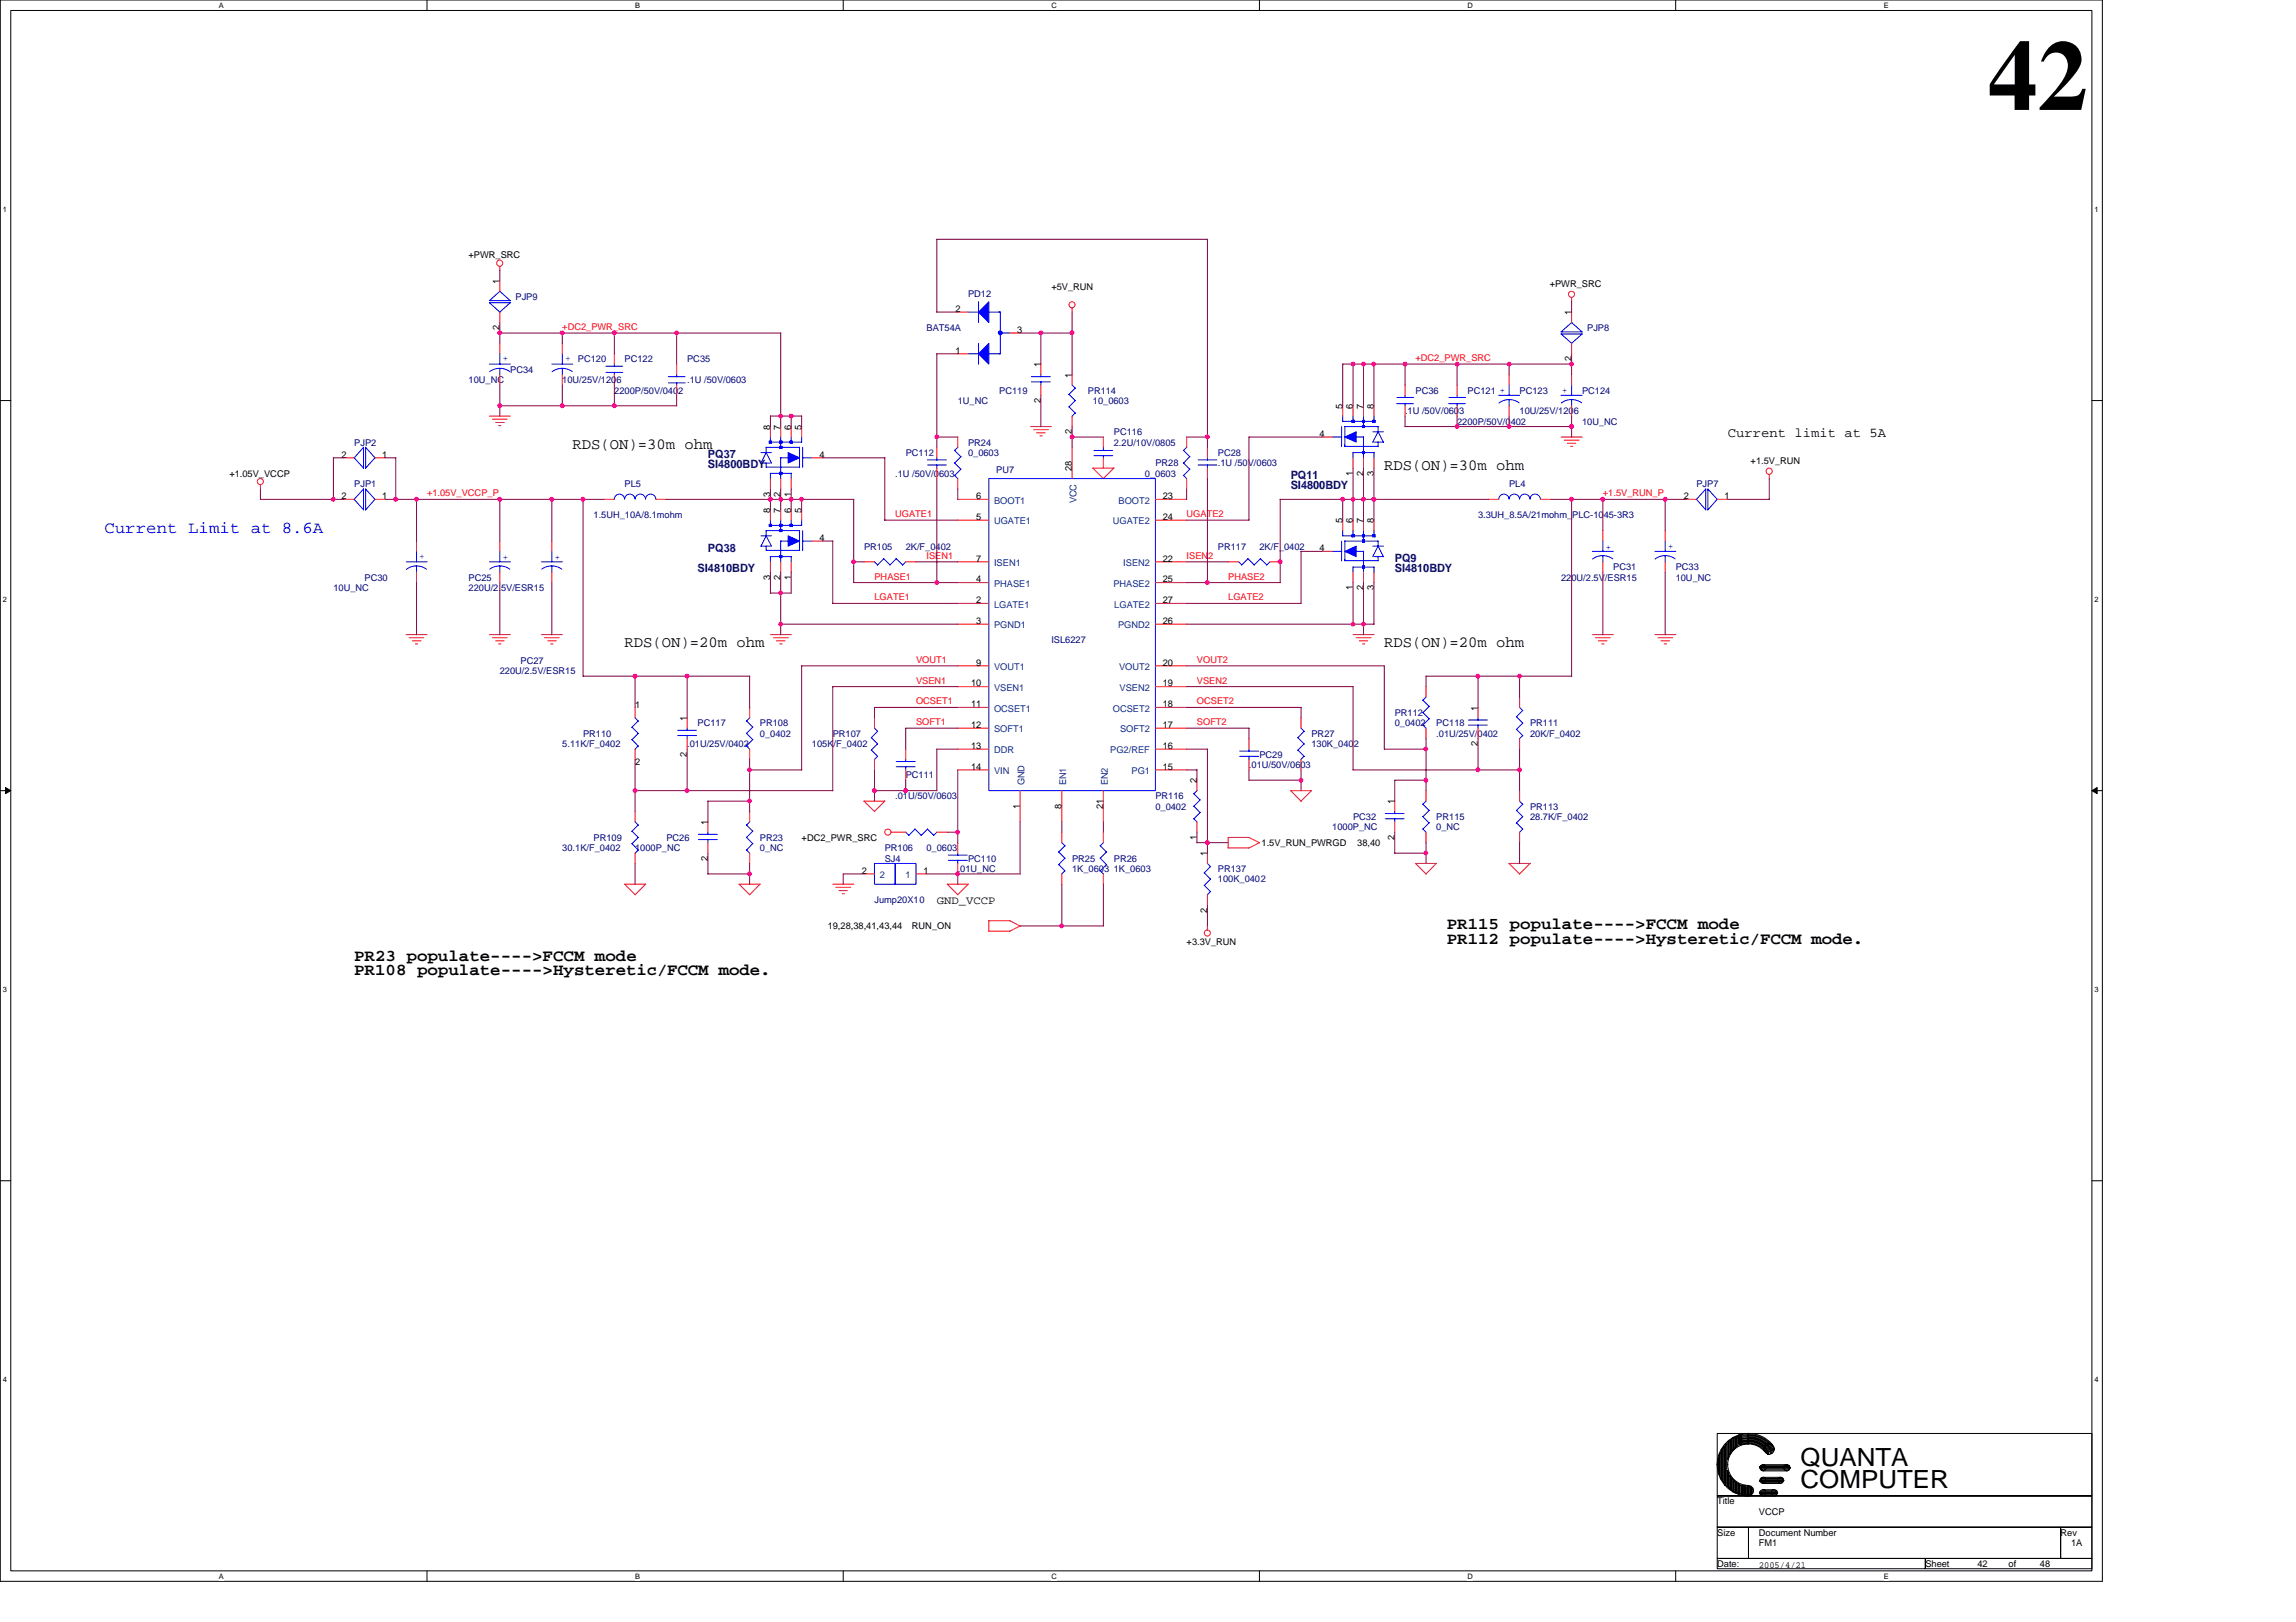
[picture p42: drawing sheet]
<svg xmlns="http://www.w3.org/2000/svg" width="297mm" height="210mm" viewBox="0 0 297 210" stroke-linecap="round" stroke-linejoin="round" font-family="sans-serif">
<defs><g id="words">
<text font-size="12.9" x="257.2" y="14.2">42</text>
<g font-size="3.2">
<text x="232.9" y="189.8">QUANTA</text>
<text x="232.9" y="192.6">COMPUTER</text>
</g>
<text font-size="2.2" fill="#00f" x="13.5" y="69">Current Limit at 8.6A</text>
<g font-size="2.2">
<text x="45.8" y="124.3">PR23 populate----&gt;FCCM mode</text>
<text x="187.2" y="120.3">PR115 populate----&gt;FCCM mode</text>
<text x="187.2" y="122.1">PR112 populate----&gt;Hysteretic/FCCM mode.</text>
<text x="45.8" y="126.2">PR108 populate----&gt;Hysteretic/FCCM mode.</text>
</g>
<g font-size="2">
<text x="74.1" y="58.2">RDS(ON)=30m ohm</text>
<text x="179.1" y="60.9">RDS(ON)=30m ohm</text>
<text x="80.8" y="83.7">RDS(ON)=20m ohm</text>
<text x="179.1" y="83.7">RDS(ON)=20m ohm</text>
</g>
<text font-size="1.8" x="223.5" y="56.6">Current limit at 5A</text>
<g font-size="1.5" fill="#000080">
<text x="91.6" y="59.3">PQ37</text>
<text x="91.6" y="60.6">SI4800BDY</text>
<text x="167" y="62">PQ11</text>
<text x="167" y="63.3">SI4800BDY</text>
<text x="91.6" y="71.4">PQ38</text>
<text x="90.3" y="74.1">SI4810BDY</text>
<text x="180.4" y="72.7">PQ9</text>
<text x="180.4" y="74.1">SI4810BDY</text>
</g>
<text font-size="1.5" x="121.2" y="117">GND_VCCP</text>
<g font-size="1.2">
<text x="60.6" y="33.4">+PWR_SRC</text>
<text x="64.6" y="36.7" transform="rotate(-90 64.6 36.7)">1</text>
<text x="123.6" y="40.4">2</text>
<text x="136" y="37.5">+5V_RUN</text>
<text x="200.5" y="37.2">+PWR_SRC</text>
<text x="203.3" y="40.8" transform="rotate(-90 203.3 40.8)">1</text>
<text x="64.6" y="42.7" transform="rotate(-90 64.6 42.7)">2</text>
<text x="123.6" y="45.8">1</text>
<text x="131.6" y="43.1">3</text>
<text x="134.6" y="47.5" transform="rotate(-90 134.6 47.5)">1</text>
<text x="203.3" y="46.8" transform="rotate(-90 203.3 46.8)">2</text>
<text x="134.6" y="52.2" transform="rotate(-90 134.6 52.2)">2</text>
<text x="138.7" y="48.9" transform="rotate(-90 138.7 48.9)">1</text>
<text x="173.7" y="52.9" transform="rotate(-90 173.7 52.9)">5</text>
<text x="175" y="52.9" transform="rotate(-90 175 52.9)">6</text>
<text x="176.4" y="52.9" transform="rotate(-90 176.4 52.9)">7</text>
<text x="177.7" y="52.9" transform="rotate(-90 177.7 52.9)">8</text>
<text x="44.2" y="59.2">2</text>
<text x="49.5" y="59.2">1</text>
<text x="99.6" y="55.6" transform="rotate(-90 99.6 55.6)">8</text>
<text x="101" y="55.6" transform="rotate(-90 101 55.6)">7</text>
<text x="102.3" y="55.6" transform="rotate(-90 102.3 55.6)">6</text>
<text x="103.7" y="55.6" transform="rotate(-90 103.7 55.6)">5</text>
<text x="106" y="59.2">4</text>
<text x="138.7" y="56.2" transform="rotate(-90 138.7 56.2)">2</text>
<text x="170.7" y="56.5">4</text>
<text x="29.7" y="61.7">+1.05V_VCCP</text>
<text x="44.2" y="64.6">2</text>
<text x="49.5" y="64.6">1</text>
<text x="99.6" y="64.3" transform="rotate(-90 99.6 64.3)">3</text>
<text x="101" y="64.3" transform="rotate(-90 101 64.3)">2</text>
<text x="102.3" y="64.3" transform="rotate(-90 102.3 64.3)">1</text>
<text x="126.3" y="64.6">6</text>
<text x="138.7" y="61" transform="rotate(-90 138.7 61)">28</text>
<text x="150.4" y="64.6">23</text>
<text x="175" y="61.6" transform="rotate(-90 175 61.6)">1</text>
<text x="176.4" y="61.6" transform="rotate(-90 176.4 61.6)">2</text>
<text x="177.7" y="61.6" transform="rotate(-90 177.7 61.6)">3</text>
<text x="217.8" y="64.6">2</text>
<text x="223.1" y="64.6">1</text>
<text x="226.5" y="60.1">+1.5V_RUN</text>
<text x="99.6" y="66.4" transform="rotate(-90 99.6 66.4)">8</text>
<text x="101" y="66.4" transform="rotate(-90 101 66.4)">7</text>
<text x="102.3" y="66.4" transform="rotate(-90 102.3 66.4)">6</text>
<text x="103.7" y="66.4" transform="rotate(-90 103.7 66.4)">5</text>
<text x="106" y="70">4</text>
<text x="126.3" y="67.3">5</text>
<text x="150.4" y="67.3">24</text>
<text x="170.7" y="71.3">4</text>
<text x="173.7" y="67.7" transform="rotate(-90 173.7 67.7)">5</text>
<text x="175" y="67.7" transform="rotate(-90 175 67.7)">6</text>
<text x="176.4" y="67.7" transform="rotate(-90 176.4 67.7)">7</text>
<text x="177.7" y="67.7" transform="rotate(-90 177.7 67.7)">8</text>
<text x="99.6" y="75.1" transform="rotate(-90 99.6 75.1)">3</text>
<text x="101" y="75.1" transform="rotate(-90 101 75.1)">2</text>
<text x="102.3" y="75.1" transform="rotate(-90 102.3 75.1)">1</text>
<text x="126.3" y="75.4">4</text>
<text x="126.3" y="72.7">7</text>
<text x="150.4" y="72.7">22</text>
<text x="150.4" y="75.4">25</text>
<text x="175" y="76.4" transform="rotate(-90 175 76.4)">1</text>
<text x="176.4" y="76.4" transform="rotate(-90 176.4 76.4)">2</text>
<text x="177.7" y="76.4" transform="rotate(-90 177.7 76.4)">3</text>
<text x="126.3" y="78.1">2</text>
<text x="126.3" y="80.8">3</text>
<text x="150.4" y="80.8">26</text>
<text x="150.4" y="78.1">27</text>
<text x="125.6" y="88.8">10</text>
<text x="126.3" y="86.1">9</text>
<text x="150.4" y="88.8">19</text>
<text x="150.4" y="86.1">20</text>
<text x="82.2" y="91.7">1</text>
<text x="88.9" y="93.3" transform="rotate(-90 88.9 93.3)">1</text>
<text x="125.6" y="91.5">11</text>
<text x="125.6" y="94.2">12</text>
<text x="150.4" y="94.2">17</text>
<text x="150.4" y="91.5">18</text>
<text x="191.2" y="91.9" transform="rotate(-90 191.2 91.9)">1</text>
<text x="82.2" y="99">2</text>
<text x="88.9" y="97.9" transform="rotate(-90 88.9 97.9)">2</text>
<text x="125.6" y="96.9">13</text>
<text x="125.6" y="99.6">14</text>
<text x="150.4" y="99.6">15</text>
<text x="150.4" y="96.9">16</text>
<text x="154.8" y="101.4" transform="rotate(-90 154.8 101.4)">2</text>
<text x="191.2" y="96.6" transform="rotate(-90 191.2 96.6)">2</text>
<text x="91.6" y="106.7" transform="rotate(-90 91.6 106.7)">1</text>
<text x="131.9" y="104.7" transform="rotate(-90 131.9 104.7)">1</text>
<text x="137.3" y="104.7" transform="rotate(-90 137.3 104.7)">8</text>
<text x="142.7" y="104.7" transform="rotate(-90 142.7 104.7)">21</text>
<text x="180.4" y="104.1" transform="rotate(-90 180.4 104.1)">1</text>
<text x="91.6" y="111.4" transform="rotate(-90 91.6 111.4)">2</text>
<text x="103.7" y="108.8">+DC2_PWR_SRC</text>
<text x="111.5" y="113.1">2</text>
<text x="119.5" y="113.1">1</text>
<text x="154.8" y="108.7" transform="rotate(-90 154.8 108.7)">1</text>
<text x="156.2" y="110.8" transform="rotate(-90 156.2 110.8)">1</text>
<text x="163.2" y="109.5">1.5V_RUN_PWRGD</text>
<text x="175.6" y="109.5">38,40</text>
<text x="180.4" y="108.7" transform="rotate(-90 180.4 108.7)">2</text>
<text x="156.2" y="118.1" transform="rotate(-90 156.2 118.1)">2</text>
<text x="107.1" y="120.2">19,28,38,41,43,44</text>
<text x="118" y="120.2">RUN_ON</text>
<text x="153.5" y="122.3">+3.3V_RUN</text>
<text x="222.2" y="194.7">Title</text>
<text x="227.6" y="196">VCCP</text>
<text x="222.2" y="198.7">Size</text>
<text x="222.2" y="202.8">Date:</text>
<text x="227.6" y="198.7">Document Number</text>
<text x="227.6" y="202.9">2005/4/21</text>
<text x="227.6" y="200.1">FM1</text>
<text x="249.1" y="202.8">Sheet</text>
<text x="255.8" y="202.8">42</text>
<text x="259.9" y="202.8">of</text>
<text x="263.9" y="202.8">48</text>
<text x="266.6" y="198.7">Rev</text>
<text x="267.9" y="200.1">1A</text>
</g>
<g font-size="1.2" fill="#000080">
<text x="66.7" y="38.8">PJP9</text>
<text x="125.2" y="38.4">PD12</text>
<text x="74.8" y="46.9">PC120</text>
<text x="80.8" y="46.9">PC122</text>
<text x="88.9" y="46.9">PC35</text>
<text x="119.9" y="42.8">BAT54A</text>
<text x="205.3" y="42.8">PJP8</text>
<text x="60.6" y="49.6">10U_NC</text>
<text x="66" y="48.2">PC34</text>
<text x="72.7" y="49.6">10U/25V/1206</text>
<text x="79.5" y="50.9">2200P/50V/0402</text>
<text x="88.9" y="49.6">.1U /50V/0603</text>
<text x="123.9" y="52.3">1U_NC</text>
<text x="129.3" y="50.9">PC119</text>
<text x="140.7" y="50.9">PR114</text>
<text x="141.4" y="52.3">10_0603</text>
<text x="181.8" y="53.6">.1U /50V/0603</text>
<text x="183.1" y="50.9">PC36</text>
<text x="189.9" y="50.9">PC121 +</text>
<text x="196.6" y="50.9">PC123</text>
<text x="196.6" y="53.6">10U/25V/1206</text>
<text x="204.7" y="50.9">PC124</text>
<text x="45.8" y="57.7">PJP2</text>
<text x="117.2" y="59">PC112</text>
<text x="125.2" y="57.7">PR24</text>
<text x="125.2" y="59">0_0603</text>
<text x="144.1" y="56.3">PC116</text>
<text x="144.1" y="57.7">2.2U/10V/0805</text>
<text x="157.6" y="59">PC28</text>
<text x="188.5" y="54.9">2200P/50V/0402</text>
<text x="204.7" y="54.9">10U_NC</text>
<text x="45.8" y="63">PJP1</text>
<text x="80.8" y="63">PL5</text>
<text x="115.8" y="61.7">.1U /50V/0603</text>
<text x="128.9" y="61.2">PU7</text>
<text x="148.1" y="61.7">0_0603</text>
<text x="149.5" y="60.3">PR28</text>
<text x="157.6" y="60.3">.1U /50V/0603</text>
<text x="195.2" y="63">PL4</text>
<text x="219.5" y="63">PJP7</text>
<text x="76.8" y="67.1">1.5UH_10A/8.1mohm</text>
<text x="111.8" y="71.1">PR105</text>
<text x="117.2" y="71.1">2K/F_0402</text>
<text x="157.6" y="71.1">PR117</text>
<text x="162.9" y="71.1">2K/F_0402</text>
<text x="191.2" y="67.1">3.3UH_8.5A/21mohm_PLC-1045-3R3</text>
<text x="43.1" y="76.5">10U_NC</text>
<text x="47.2" y="75.1">PC30</text>
<text x="60.6" y="75.1">PC25</text>
<text x="60.6" y="76.5">220U/2.5V/ESR15</text>
<text x="202" y="75.1">220U/2.5V/ESR15</text>
<text x="208.7" y="73.8">PC31</text>
<text x="216.8" y="73.8">PC33</text>
<text x="216.8" y="75.1">10U_NC</text>
<text x="136" y="83.2">ISL6227</text>
<text x="64.7" y="87.3">220U/2.5V/ESR15</text>
<text x="67.3" y="85.9">PC27</text>
<text x="75.4" y="95.3">PR110</text>
<text x="90.3" y="94">PC117</text>
<text x="98.3" y="94">PR108</text>
<text x="98.3" y="95.3">0_0402</text>
<text x="107.7" y="95.3">PR107</text>
<text x="169.7" y="95.3">PR27</text>
<text x="180.4" y="92.6">PR112</text>
<text x="180.4" y="94">0_0402</text>
<text x="185.8" y="94">PC118</text>
<text x="185.8" y="95.3">.01U/25V/0402</text>
<text x="197.9" y="94">PR111</text>
<text x="197.9" y="95.3">20K/F_0402</text>
<text x="72.7" y="96.7">5.11K/F_0402</text>
<text x="88.9" y="96.7">.01U/25V/0402</text>
<text x="105" y="96.7">105K/F_0402</text>
<text x="117.2" y="100.7">PC111</text>
<text x="161.6" y="99.4">.01U/50V/0603</text>
<text x="162.9" y="98">PC29</text>
<text x="169.7" y="96.7">130K_0402</text>
<text x="115.8" y="103.4">.01U/50V/0603</text>
<text x="149.5" y="103.4">PR116</text>
<text x="149.5" y="104.8">0_0402</text>
<text x="172.4" y="107.5">1000P_NC</text>
<text x="175" y="106.1">PC32</text>
<text x="185.8" y="106.1">PR115</text>
<text x="185.8" y="107.5">0_NC</text>
<text x="197.9" y="104.8">PR113</text>
<text x="197.9" y="106.1">28.7K/F_0402</text>
<text x="72.7" y="110.2">30.1K/F_0402</text>
<text x="76.8" y="108.8">PR109</text>
<text x="82.2" y="110.2">1000P_NC</text>
<text x="86.2" y="108.8">PC26</text>
<text x="98.3" y="108.8">PR23</text>
<text x="98.3" y="110.2">0_NC</text>
<text x="114.5" y="111.5">SJ4</text>
<text x="114.5" y="110.2">PR106</text>
<text x="119.9" y="110.2">0_0603</text>
<text x="123.9" y="112.8">.01U_NC</text>
<text x="125.2" y="111.5">PC110</text>
<text x="138.7" y="111.5">PR25</text>
<text x="138.7" y="112.8">1K_0603</text>
<text x="144.1" y="111.5">PR26</text>
<text x="144.1" y="112.8">1K_0603</text>
<text x="157.6" y="112.8">PR137</text>
<text x="113.1" y="116.9">Jump20X10</text>
<text x="157.6" y="114.2">100K_0402</text>
</g>
<g font-size="1.2" fill="#00f">
<text x="65.1" y="46.8">+</text>
<text x="73.1" y="46.8">+</text>
<text x="202.1" y="50.8">+</text>
<text x="207.8" y="71.1">+</text>
<text x="215.8" y="71">+</text>
<text x="54.3" y="72.3">+</text>
<text x="65.1" y="72.5">+</text>
<text x="71.8" y="72.5">+</text>
</g>
<g font-size="1.2" fill="#f00">
<text x="72.7" y="42.7">+DC2_PWR_SRC</text>
<text x="183.1" y="46.7">+DC2_PWR_SRC</text>
<text x="55.2" y="64.2">+1.05V_VCCP_P</text>
<text x="207.4" y="64.2">+1.5V_RUN_P</text>
<text x="115.8" y="66.9">UGATE1</text>
<text x="153.5" y="66.9">UGATE2</text>
<text x="113.1" y="77.7">LGATE1</text>
<text x="113.1" y="75">PHASE1</text>
<text x="119.9" y="72.3">ISEN1</text>
<text x="153.5" y="72.3">ISEN2</text>
<text x="158.9" y="77.7">LGATE2</text>
<text x="158.9" y="75">PHASE2</text>
<text x="118.5" y="88.5">VSEN1</text>
<text x="118.5" y="85.8">VOUT1</text>
<text x="154.9" y="85.8">VOUT2</text>
<text x="154.9" y="88.5">VSEN2</text>
<text x="118.5" y="91.2">OCSET1</text>
<text x="118.5" y="93.9">SOFT1</text>
<text x="154.9" y="93.9">SOFT2</text>
<text x="154.9" y="91.2">OCSET2</text>
</g>
<g font-size="1.2" fill="#004080">
<text x="128.6" y="65.2">BOOT1</text>
<text x="139.3" y="65.2" transform="rotate(-90 139.3 65.2)">VCC</text>
<text x="144.7" y="65.2">BOOT2</text>
<text x="128.6" y="67.9">UGATE1</text>
<text x="144" y="67.9">UGATE2</text>
<text x="128.6" y="75.9">PHASE1</text>
<text x="128.6" y="73.3">ISEN1</text>
<text x="144" y="75.9">PHASE2</text>
<text x="145.3" y="73.3">ISEN2</text>
<text x="128.6" y="78.6">LGATE1</text>
<text x="128.6" y="81.3">PGND1</text>
<text x="144.2" y="78.6">LGATE2</text>
<text x="144.6" y="81.3">PGND2</text>
<text x="128.6" y="86.7">VOUT1</text>
<text x="128.6" y="89.4">VSEN1</text>
<text x="144.8" y="86.7">VOUT2</text>
<text x="144.8" y="89.4">VSEN2</text>
<text x="128.6" y="92.1">OCSET1</text>
<text x="128.6" y="94.8">SOFT1</text>
<text x="144" y="92.1">OCSET2</text>
<text x="144.9" y="94.8">SOFT2</text>
<text x="128.6" y="97.5">DDR</text>
<text x="128.6" y="100.2">VIN</text>
<text x="132.5" y="101.6" transform="rotate(-90 132.5 101.6)">GND</text>
<text x="137.9" y="101.6" transform="rotate(-90 137.9 101.6)">EN1</text>
<text x="143.3" y="101.6" transform="rotate(-90 143.3 101.6)">EN2</text>
<text x="143.6" y="97.5">PG2/REF</text>
<text x="146.4" y="100.2">PG1</text>
<text x="113.8" y="113.6">2</text>
<text x="117.2" y="113.6">1</text>
</g>
<g font-size="1">
<text x="28.3" y="1">A</text>
<text x="82.2" y="1">B</text>
<text x="136" y="1">C</text>
<text x="189.9" y="1">D</text>
<text x="243.7" y="1">E</text>
<text x=".4" y="27.4">1</text>
<text x="271" y="27.4">1</text>
<text x=".4" y="77.9">2</text>
<text x="271" y="77.9">2</text>
<text x=".4" y="128.4">3</text>
<text x="271" y="128.4">3</text>
<text x=".4" y="178.9">4</text>
<text x="271" y="178.9">4</text>
<text x="28.3" y="204.3">A</text>
<text x="82.2" y="204.3">B</text>
<text x="136" y="204.3">C</text>
<text x="189.9" y="204.3">D</text>
<text x="243.7" y="204.3">E</text>
</g>
</g></defs>
<path d="M0 0h272v204.6h-272zM1.4 1.4h269.2v201.9h-269.2z" fill="none" stroke="#000" stroke-width=".13"/>
<g fill="#fff">
<path d="M28.3 .1h.7v1.1h-.7z"/>
<path d="M28.3 203.4h.7v1.1h-.7z"/>
</g>
<path d="M55.2 0v1.4M55.2 203.3v1.3" fill="none" stroke="#000" stroke-width=".13"/>
<g fill="#fff">
<path d="M82.2 .1h.6v1.1h-.6z"/>
<path d="M82.2 203.4h.6v1.1h-.6z"/>
</g>
<path d="M109.1 0v1.4M109.1 203.3v1.3" fill="none" stroke="#000" stroke-width=".13"/>
<g fill="#fff">
<path d="M136 .1h.7v1.1h-.7z"/>
<path d="M136 203.4h.7v1.1h-.7z"/>
</g>
<path d="M162.9 0v1.4M162.9 203.3v1.3" fill="none" stroke="#000" stroke-width=".13"/>
<g fill="#fff">
<path d="M189.9 .1h.6v1.1h-.6z"/>
<path d="M189.9 203.4h.6v1.1h-.6z"/>
</g>
<path d="M216.8 0v1.4M216.8 203.3v1.3" fill="none" stroke="#000" stroke-width=".13"/>
<g fill="#fff">
<path d="M243.7 .1h.6v1.1h-.6z"/>
<path d="M243.7 203.4h.6v1.1h-.6z"/>
<path d="M.4 26.6h.5v1h-.5z"/>
<path d="M271 26.6h.5v1h-.5z"/>
<path d="M.4 77.1h.5v1h-.5z"/>
<path d="M271 77.1h.5v1h-.5z"/>
</g>
<path d="M0 51.8h1.4M270.6 51.8h1.4" fill="none" stroke="#000" stroke-width=".13"/>
<g fill="#fff">
<path d="M.4 127.6h.5v1h-.5z"/>
<path d="M271 127.6h.5v1h-.5z"/>
</g>
<path d="M0 102.3h1.4M270.6 102.3h1.4" fill="none" stroke="#000" stroke-width=".13"/>
<path d="M.7 101.9l.7 .4-.7 .4zM270.6 102.3l.7-.4v.8z" fill="#000" stroke="#000" stroke-width=".13"/>
<g fill="#fff">
<path d="M.4 178h.5v1.1h-.5z"/>
<path d="M271 178h.5v1.1h-.5z"/>
</g>
<g fill="none" stroke="#000" stroke-width=".13">
<path d="M0 152.8h1.4M270.6 152.8h1.4M222.2 185.5h48.4v8.1h-48.4zM222.2 193.6h48.4v4h-48.4zM222.2 197.6h4v4.1h-4zM222.3 188.6v1.9M222.3 190.5l.2 .4M222.6 187.9v3.4l.1 .2M222.6 187.9l-.2 .3v2.7M222.8 187.4v4.3M222.8 191.7l.2 .2M222.9 187.4l-.2 .2v3.8"/>
<path d="M223 187.2v4.6M223.1 187.1v5.2M223.1 187.1l-.1 .2M223.4 186.9v5.5M223.4 186.8l-.2 .2v5.2M223.5 186.6v2.3l.2-.5M223.6 186.6v1.9M223.6 190.6v1.9M223.6 192.5l.2 .2M223.7 190.6l-.2-.3v2.1h-.1M223.8 186.5v1.7M223.8 186.4l-.2 .2"/>
<path d="M223.9 191.2v1.6l.2 .1M223.9 186.3v1.8M223.9 191.2l-.1-.3v1.8M223.9 188l-.1 .2M224 186.2v1.6M224 191.3v1.6M224 191.3l.2 .2v1.6M224.1 186.2l-.2 .1M224.2 186v1.7l-.2 .1M224.2 186.1h.1v1.5M224.5 193.2h.1M224.5 186v1.4"/>
<path d="M224.5 191.7v1.5M224.5 191.7l-.2-.1v1.5h-.1M224.5 187.4l-.2 .1M224.6 185.9v1.4M224.6 185.9l-.1 .2M224.7 193.2l.2 .1M224.7 185.9v1.2M224.7 192v1.2M224.7 192l-.1-.2v1.4M224.7 187.1l-.1 .2M224.9 185.8v1.4M224.9 192v1.3"/>
<path d="M224.9 192l.1 .1v1.2M224.9 185.8l-.2 .1M225 186.8l.1 .2M225 185.8v1.1M225.1 186.8l1.1-.2a2.94 2.94 0 0 1 2.7 1.6M225.1 186.6l1.1-.1a3 3 0 0 1 2.6 1.4M225.1 186.5l1.1-.2a3.2 3.2 0 0 1 2.9 1.8M225.1 186.4l1.1-.2a3.4 3.4 0 0 1 3 1.9M225.1 186.2l1.1-.1a3.5 3.5 0 0 1 3.1 1.7M225.1 186.1l1.1-.2a3.6 3.6 0 0 1 3.2 1.9M225.1 185.8l1.1-.1a3.9 3.9 0 0 1 3.3 1.8M225.1 192.1v1.2h-.1"/>
<path d="M225.1 185.7v1.3M225.1 192.2h.2M225.1 186.9l1.1-.2a2.85 2.85 0 0 1 2.5 1.5M225.1 185.6l-.1 .2M225.3 185.9l.8-.1a3.7 3.7 0 0 1 3.4 1.9M225.3 193.3h.1M225.3 185.8v1.1M225.3 192.2v1.1M225.4 192.2h.1M225.4 192.2v1.1M225.5 192.2v1.3h-.2M225.7 192.2v1.3l.1-.2"/>
<path d="M225.7 192.2l-.4 1.3M225.8 192.2v1.1M225.8 192.2l.2 .3M225.9 192.5v1h.2M226.2 185.5l-1.2 .2M226.2 186.9l-1 .1M226.2 197.6h40.4v4.1h-40.4zM226.2 192.4v1.1h.2M226.2 192.4h-.1v1.1M226.5 192.4v1.1l.1-.2M226.5 192.4h-.1v1.1M226.6 192.5v.8"/>
<path d="M226.6 192.5l.2 .2M226.8 192.7v.5M227.7 189.8h3.8M227.7 191.7h2.9M227.7 193.1h2.1M227.7 193.3h2.1M227.7 189.8v.2M227.7 193.1v.1M227.7 189.9h3.9l-.2 .2h-3.6l.2 .1M227.7 191.6h3.1M227.7 191.7l.3 .2M227.7 193.2h2.3"/>
<path d="M227.7 193.3l.3 .2M227.8 189.7h3.7M227.8 191.3h2.9M227.8 192.9h2.1M228 190.2h3.5M228 191.8h2.5M228 193.5h1.9M228.1 192.8h1.5M228.1 193.6h1.5M228.1 192h2.3M228.1 191.2h2.3M228.1 190.4h3.1"/>
<path d="M228.1 189.5h3.1M228.3 187.8a2.7 2.7 0 0 0-2.1-.9 2.66 2.66 0 0 0-2.7 2.6 2.7 2.7 0 0 0 2.7 2.7M229.4 187a4 4 0 0 0-3.3-1.5h.1a4 4 0 0 0-4 4 4 4 0 0 0 4 4.1M229.8 192.9v.2M230 193.2l-.2 .1M230.6 191.3v.2l-2.8-.1-.1 .2M230.8 191.6l-.2 .1M231.5 189.7v.1M266.6 197.6h4v4.1h-4zM222.2 201.7h26.9v1.3h-26.9zM249.1 201.7h21.5v1.3h-21.5z"/>
<circle cx="226.2" cy="192.9" r=".67"/>
<circle cx="228.1" cy="189.9" r=".39"/>
<circle cx="228.1" cy="191.6" r=".39"/>
<circle cx="228.1" cy="193.2" r=".39"/>
<circle cx="228.9" cy="187.5" r=".66"/>
<circle cx="229.6" cy="193.2" r=".39"/>
<circle cx="230.4" cy="191.6" r=".39"/>
<circle cx="231.2" cy="189.9" r=".4"/>
</g>
<g fill="none" stroke="#f00" stroke-width=".13">
<path d="M64.7 34.5v.5M64.7 36.4v1.3M138.7 39.9v.5M203.3 38.5v.6M44.5 59.2h1.3M48.5 59.2h1.4M63.3 53.8h2.7M63.7 54.3h1.9M64.1 54.7h1.1M64.5 55.1h.3M64.7 40.4v1.3M64.7 44.4v1.4"/>
<path d="M64.7 48.5v1.3M72.7 44.4v1.4M72.7 48.5v1.3M79.5 45.8v1.3M79.5 48.5v1.3M87.5 47.1v1.4M87.5 49.8v1.4M99.7 55.2v1.4M101 55.2v1.4M102.4 55.2v1.4M103.7 55.2v1.4M105 59.2h1.4"/>
<path d="M121.2 57.9v1.3M123.9 56.6v1.3M123.9 40.4h1.3M123.9 45.8h1.3M130.6 43.1h1.4M133.3 55.2h2.7M133.7 55.6h1.9M134.1 56h1.1M134.5 56.4h.3M134.7 47.1v1.4M134.7 49.8v1.4M138.7 48.5v1.3"/>
<path d="M138.7 53.8v1.4M138.7 57.9v4M142.7 56.6v1.3M142.7 59.2v1.4M153.5 56.6v1.3M156.2 57.9v1.3M171 56.6h1.4M173.7 52.5v1.3M175 52.5v1.3M175 59.2v1.4M176.4 52.5v1.3M176.4 59.2v1.4"/>
<path d="M177.8 52.5v1.3M177.8 59.2v1.4M181.8 49.8v1.4M181.8 52.5v1.3M188.5 49.8v1.4M188.5 52.5v1.3M195.2 48.5v1.3M195.2 52.5v1.3M202 56.6h2.7M202.4 57h1.9M202.8 57.4h1.1M203.2 57.8h.3"/>
<path d="M203.3 40.4v1.3M203.3 44.4v1.4M203.3 48.5v1.3M203.3 52.5v1.3M33.7 62.7v.6M44.5 64.6h1.3M48.5 64.6h1.4M53.9 70v1.4M53.9 74v1.4M64.7 70v1.4M64.7 74v1.4M71.4 70v1.4"/>
<path d="M71.4 74v1.4M78.1 64.6h1.4M84.9 64.6h1.3M99.7 61.9v1.4M99.7 66v1.3M99.7 72.7v1.3M101 61.9v1.4M101 66v1.3M101 72.7v1.3M102.4 61.9v1.4M102.4 66v1.3M102.4 72.7v1.3"/>
<path d="M103.7 66v1.3M105 70h1.4M111.8 72.7h1.3M117.2 72.7h1.3M121.2 60.6v1.3M123.9 61.9v1.4M123.9 72.7h4M123.9 64.6h4M123.9 78.1h4M123.9 75.4h4M123.9 67.3h4M141.4 60.6h2.7"/>
<path d="M141.4 60.6l1.4 1.4M144.1 60.6l-1.4 1.3M149.5 72.7h4M149.5 64.6h4M149.5 78.1h4M149.5 75.4h4M149.5 67.3h4M153.5 61.9v1.4M156.2 60.6v1.3M158.9 72.7h1.3M164.3 72.7h1.3M171 71.4h1.4"/>
<path d="M173.7 67.3v1.4M175 67.3v1.4M175 74v1.4M176.4 67.3v1.4M176.4 74v1.4M177.8 67.3v1.4M177.8 74v1.4M192.5 64.6h1.4M199.3 64.6h1.3M207.4 68.7v1.3M207.4 72.7v1.3M215.4 68.7v1.3"/>
<path d="M215.4 72.7v1.3M218.1 64.6h1.4M222.2 64.6h1.3M228.9 61.4v.6M52.5 82.1h2.7M52.9 82.5h1.9M53.4 82.9h1.1M53.7 83.3h.3M63.3 82.1h2.7M63.7 82.5h1.9M64.1 82.9h1.1M64.5 83.3h.3"/>
<path d="M70 82.1h2.7M70.4 82.5h1.9M70.9 82.9h1.1M71.2 83.3h.3M82.2 91.5v1.4M82.2 96.9v1.4M88.9 92.9v1.3M88.9 95.6v1.3M97 91.5v1.4M97 96.9v1.4M99.7 82.1h2.7M100.1 82.5h1.9"/>
<path d="M100.5 82.9h1.1M100.9 83.3h.3M113.1 92.9v1.3M113.1 98.3v1.3M117.2 96.9v1.4M117.2 99.6v1.4M123.9 80.8h4M123.9 86.2h4M123.9 88.9h4M123.9 91.5h4M123.9 94.2h4M123.9 96.9h4"/>
<path d="M123.9 99.6h4M149.5 80.8h4M149.5 86.2h4M149.5 88.9h4M149.5 91.5h4M149.5 94.2h4M149.5 96.9h4M149.5 99.6h4M161.6 95.6v1.3M161.6 98.3v1.3M168.3 92.9v1.3M168.3 98.3v1.3"/>
<path d="M175 82.1h2.8M175.4 82.5h2M175.8 82.9h1.1M176.3 83.3h.2M184.5 88.9v1.3M184.5 94.2v1.4M191.2 91.5v1.4M191.2 94.2v1.4M196.6 90.2v1.3M196.6 95.6v1.3M206 82.1h2.7M206.4 82.5h1.9"/>
<path d="M206.8 82.9h1.1M207.2 83.3h.3M214.1 82.1h2.7M214.5 82.5h1.9M214.9 82.9h1.1M215.3 83.3h.3M80.8 114.4h2.7M80.8 114.4l1.4 1.4M82.2 105v1.4M82.2 110.4v1.3M83.5 114.4l-1.3 1.4M91.6 106.4v1.3"/>
<path d="M91.6 109.1v1.3M95.6 114.4h2.7M97 105v1.4M97 110.4v1.3M98.3 114.4l-1.3 1.4-1.4-1.4M107.7 114.4h2.8M108.1 114.8h2M108.5 115.3h1.1M109 115.7h.2M111.8 103.7h2.7M111.8 103.7l1.4 1.3M111.8 113.1h1.3"/>
<path d="M114.5 103.7l-1.4 1.3M115.3 107.7h1.9M118.5 113.1h1.4M121.2 107.7h1.4M122.5 114.4h2.7M122.6 114.4l1.3 1.4M123.9 109.1v1.3M123.9 111.7v1.4M125.3 114.4l-1.4 1.4M127.9 119.1v1.4h2.7M127.9 119.1h2.8M130.6 119.1l1.4 .7"/>
<path d="M132 102.3v4.1M132 119.8l-1.4 .7M137.4 102.3v4.1M137.4 107.7v1.4M137.4 113.1v1.3M142.7 102.3v4.1M142.7 107.7v1.4M142.7 113.1v1.3M154.9 101v1.3M154.9 106.4v1.3M156.2 110.4v1.3M156.2 115.8v1.3"/>
<path d="M156.2 119.8v.6M158.9 109.7h2.7M158.9 108.4v1.3M158.9 108.4h2.7M161.6 108.4l1.3 .7-1.3 .6M167 102.3h2.7M167 102.3l1.3 1.4M169.7 102.3l-1.4 1.4M180.4 103.7v1.3M180.4 106.4v1.3M183.1 111.7h2.7M183.1 111.7l1.4 1.4"/>
<path d="M184.5 102.3v1.4M184.5 107.7v1.4M185.8 111.7l-1.3 1.4M196.6 102.3v1.4M196.6 107.7v1.4M197.9 111.7h-2.7l1.4 1.4M198 111.7l-1.4 1.4"/>
<circle cx="64.6" cy="34.1" r=".4"/>
<circle cx="138.7" cy="39.4" r=".39"/>
<circle cx="203.3" cy="38.1" r=".39"/>
<circle cx="33.7" cy="62.3" r=".39"/>
<circle cx="228.9" cy="61" r=".4"/>
<circle cx="114.9" cy="107.7" r=".4"/>
<circle cx="156.2" cy="120.7" r=".39"/>
</g>
<g fill="none" stroke="#00f" stroke-width=".13">
<path d="M63.3 38.9h2.7M63.3 39.2h2.7M63.3 39.2l1.4 1.2M64.7 37.7l1.3 1.2M64.7 37.7l-1.4 1.2M66 39.2l-1.3 1.2M126.6 39v2.7M45.8 59.2l1.3 1.4M47 57.9v2.7M47 57.9l-1.2 1.4M47.3 57.9v2.7M47.3 57.9l1.2 1.4"/>
<path d="M48.5 59.2l-1.2 1.4M63.3 47.1h2.7M63.3 48.1a2.15 2.15 0 0 1 1.3-.4h.1a2.15 2.15 0 0 1 1.3 .4M64.7 45.8v1.3M64.7 47.7v.8M71.4 47.1h2.7M72.7 45.8v1.3M72.7 47.7v.8M74 48.1a2.19 2.19 0 0 0-1.3-.4 2.14 2.14 0 0 0-1.3 .4M78.4 47.4h2.2M78.4 48.2h2.2M79.5 47.1v.3"/>
<path d="M79.5 48.2v.3M86.5 48.7h2.1M86.5 49.6h2.1M87.5 48.5v.3M87.5 49.5v.3M98.4 58.6h1.4M99.1 57.9h4.3M99.1 58.6l-.7 1.3h1.3M99.1 57.9v.7M99.1 59.9v.6M99.1 58.6l.7 1.3M99.5 57.1h.3"/>
<path d="M99.6 57.2h4.1M99.7 56.5v.7M99.8 57.1v.3h-.3v-.3M100.9 58h.3M100.9 57.8h.3M100.9 57.1h.3M100.9 57.1v.3M100.9 57.7v.3M101 59.2h1M101 56.6v1.3M101 59.2v2.8M101.2 57.1v.3h-.3"/>
<path d="M101.2 57.8v.3M102.2 57.1h.3v.3h-.3M102.2 57.1v.3M102.4 56.6v.6M103.4 57.9v2.6M103.7 56.6v.6M103.8 59.2h1.2M103.8 57.9v2.6M120 59.5h2.4M121.2 59.2v.3M123.5 59.9l.8 .8M123.5 58.3l.8 .8"/>
<path d="M123.9 57.9l-.4 .4M124.3 59.1l-.8 .8M125.2 40.4h1.4M125.2 45.8h1.4M126.6 44.4v2.7M127.9 40.4h1.5M129.4 43.3v2.5h-1.5M129.4 40.4v2.4M129.7 43.1h.9M133.4 49.4h2.5M133.4 48.7h2.5M134.7 48.5v.3"/>
<path d="M134.7 49.4v.4M138.3 51l.8 .9M138.3 52.6l.8 .9M138.7 49.8l.4 .4M139.1 50.2l-.8 .9M139.1 51.8l-.8 .9M139.1 53.4l-.4 .5M141.5 58.3h2.5M141.5 59h2.5M142.7 57.9v.4M142.7 58.9v.3M153.1 59.9l.8 .8"/>
<path d="M153.1 58.3l.8 .8M153.5 57.9l-.4 .4M153.9 59.1l-.8 .8M155 59.5h2.4M156.2 59.2v.3M172.4 56.6h1.2M173.6 55.2v2.6M173.7 53.8v.7h4.1M174 57.8h4.3M174 55.2v2.6M174 55.2h4.3M175 53.8v.7"/>
<path d="M175 58.5v.7M175 58.6h2.8M175.2 54.4v.3h-.3M175.2 54.4h-.3v.3M175.4 56.6h1M176.3 54.4h.2M176.3 55.1h.2M176.3 58.4h.2M176.3 54.4v.3M176.3 55.1v.3l.2-.1M176.3 58.4v.3h.2M176.3 54.7h.2"/>
<path d="M176.4 53.8v1.4M176.4 56.5v2.8M176.5 54.4v.3M176.5 55.1v.2M176.5 58.4v.3M177.6 54.4h.3v.3M177.6 54.4v.3h.3M177.6 55.9h1.4M177.8 53.8v.7M177.8 58.6v.7M177.8 57.2h1.2M178.3 55.2v.7"/>
<path d="M178.3 57.2v.6M178.3 55.9l-.7 1.3M178.3 55.9l.7 1.3M180.7 52.2h2.2M180.7 51.4h2.2M181.8 51.2v.3M181.8 52.2v.3M187.4 52.2h2.2M187.4 51.4h2.2M188.5 51.2v.3M188.5 52.2v.3M193.9 51.2h2.7"/>
<path d="M195.2 51.7a2.08 2.08 0 0 0-1.3 .5M195.2 51.7a2.15 2.15 0 0 1 1.3 .4M195.2 49.8v1.4M195.2 51.7v.8M201.9 42.9h2.8M201.9 43.2h2.8M201.9 51.2h2.8M202 43.2l1.3 1.2M203.3 51.7a2.14 2.14 0 0 0-1.3 .5M203.3 51.7a2.14 2.14 0 0 1 1.3 .4M203.3 41.7l1.4 1.3M203.3 49.8v1.4"/>
<path d="M203.3 51.7v.8M203.3 41.7l-1.3 1.2M204.7 43.2l-1.4 1.2M45.8 64.6l1.3 1.4M47 63.3v2.7M47 63.3l-1.2 1.3M47.3 63.3v2.7M47.3 63.3l1.2 1.3M48.5 64.6l-1.2 1.4M52.6 72.7h2.7M53.9 71.4v1.3M53.9 73.2v.9"/>
<path d="M55.2 73.7a2.15 2.15 0 0 0-1.3-.5 2.08 2.08 0 0 0-1.3 .5M63.3 72.7h2.7M63.3 73.7a2.15 2.15 0 0 1 1.3-.5h.1a2.15 2.15 0 0 1 1.3 .5M64.7 71.4v1.3M64.7 73.2v.9M70.1 72.7h2.7M70.1 73.7a2.15 2.15 0 0 1 1.3-.5 2.15 2.15 0 0 1 1.3 .5M71.4 71.4v1.3M71.4 73.2v.9M79.5 64.6a.67 .67 0 0 1 .6-.7 .67 .67 0 0 1 .7 .7 .68 .68 0 0 1 .7-.7 .68 .68 0 0 1 .7 .7 .68 .68 0 0 1 .6-.7 .68 .68 0 0 1 .7 .7 .67 .67 0 0 1 .7-.7 .67 .67 0 0 1 .7 .7M98.4 69.3h1.4M98.4 70.7h1.3"/>
<path d="M98.4 70.7l.7-1.4 .7 1.4M99.1 68.7h4.3M99.1 68.7v.7M99.1 70.7v.5M99.1 60.5h4.4M99.1 71.2h4.4M99.5 67.9h.3M99.6 72h2.8M99.6 61.3h2.8M99.6 68h4.1M99.7 61.3v.7M99.7 67.3v.7"/>
<path d="M99.7 72v.7M99.8 67.8v.3l-.3 .1v-.3M100.9 68.8h.3M100.9 72.2h.3M100.9 61.1v.3M100.9 67.8v.3M100.9 68.5v.3M100.9 71.9v.3M100.9 61.1h.3M100.9 67.9h.3M100.9 68.5h.3M100.9 71.9h.3"/>
<path d="M101 70h1M101 67.3v1.4M101 70v2.7M101.2 61.1v.3h-.3M101.2 67.9v.3l-.3-.1M101.2 68.5v.3M101.2 71.9v.3M102.2 67.8v.3M102.2 67.9h.3v.3l-.3-.1M102.4 61.2v.7M102.4 67.3v.7M102.4 72v.7"/>
<path d="M103.4 68.6v2.6M103.7 67.3v.7M103.8 70h1.2M103.8 68.7v2.5M113.1 72.7l.4 .4M114.3 72.3l.8 .8M114.3 72.3l-.8 .8M115.9 72.3l.9 .8M115.9 72.3l-.8 .8M117.2 72.7l-.4 .4M120 60.2h2.4M121.2 60.2v.4"/>
<path d="M123.5 61.5l.4 .4M124.3 60.7l-.8 .8M127.9 61.9h21.6v40.4h-21.6zM153.1 61.5l.4 .4M153.9 60.7l-.8 .8M155 60.2h2.4M156.2 60.2v.4M160.2 72.7l.5 .4M161.4 72.3l.9 .8M161.5 72.3l-.9 .8M163 72.3l.9 .8M163.1 72.3l-.9 .8"/>
<path d="M164.3 72.7l-.4 .4M172.4 71.4h1.2M173.6 70v2.6M173.7 68.7v.7M173.7 69.3h4.1M174 72.6h4.3M174 70v2.6M174 70h4.3M174.9 69.5h.3v-.3h-.3v.3M175 68.7v.7M175 73.4v.6M175 73.4h2.8"/>
<path d="M175.4 71.4h1M176.3 69.2h.2v.3M176.3 69.9l.2-.1v.3M176.3 73.2h.2v.3M176.3 69.5h.2M176.3 69.2v.3M176.3 69.9v.3l.2-.1M176.3 73.2v.3M176.3 73.5h.2M176.4 68.7v1.3M176.4 71.3v2.8M177.6 72.1l.7-1.4 .7 1.4"/>
<path d="M177.6 70.7h1.4M177.8 68.6v.7M177.8 73.4v.7M177.8 72h1.2M177.9 69.5h-.3v-.3h.3v.3M178.3 70v.7M178.3 72v.6M193.9 64.6a.67 .67 0 0 1 .7-.7 .67 .67 0 0 1 .6 .7 .68 .68 0 0 1 .7-.7 .68 .68 0 0 1 .7 .7 .68 .68 0 0 1 .7-.7 .68 .68 0 0 1 .6 .7 .67 .67 0 0 1 .7-.7 .67 .67 0 0 1 .7 .7M206 71.4h2.7M207.4 70v1.4M207.4 71.9v.8M208.7 72.3a2.2 2.2 0 0 0-1.4-.4 2.14 2.14 0 0 0-1.3 .4"/>
<path d="M214.1 71.4h2.7M215.4 70v1.4M215.4 71.9v.8M216.7 72.3a2.15 2.15 0 0 0-1.3-.4 2.08 2.08 0 0 0-1.3 .4M219.5 64.6l1.2 1.4M220.7 63.3v2.7M220.7 63.3l-1.2 1.3M221 63.3v2.7M221 63.3l1.2 1.3M222.2 64.6l-1.3 1.4M81.8 94.1l.8 .8M81.8 95.7l.8 .9"/>
<path d="M82.2 92.9l.4 .4M82.6 93.3l-.9 .8M82.6 94.9l-.9 .8M82.6 96.5l-.5 .5M87.7 95.2h2.4M87.7 94.5h2.4M88.9 94.2v.3M88.9 95.2v.4M96.6 96.5l.4 .4M96.6 94.9l.8 .8M96.6 93.3l.8 .8M97 92.9l-.4 .4"/>
<path d="M97.4 95.7l-.8 .8M97.4 94.1l-.8 .8M112.7 97.1l.9 .8M113.1 94.2l.5 .5M113.5 97.9l-.4 .4M113.5 94.6l-.8 .9 .9 .8M113.5 96.3l-.8 .8M115.9 99.2h2.5M115.9 98.6h2.5M117.2 98.3v.3M117.2 99.2v.4M160.4 97.9h2.4"/>
<path d="M160.4 97.2h2.4M161.6 96.9v.3M161.6 97.9v.4M167.9 95.5l.8 .8M167.9 97.1l.8 .8M168.3 94.2l.4 .5M168.7 94.6l-.8 .9M168.7 96.3l-.8 .8M168.7 97.9l-.4 .4M184.1 93.8l.4 .4M184.1 92.2l.8 .8M184.1 90.6l.8 .8"/>
<path d="M184.5 90.2l-.4 .4M184.9 93l-.8 .8M184.9 91.4l-.8 .8M190 93.8h2.4M190 93.2h2.4M191.2 92.9v.3M191.2 93.8v.4M196.2 92.8l.8 .8M196.2 94.4l.8 .8M196.6 91.5l.4 .5M197 91.9l-.8 .9M197 93.6l-.8 .8"/>
<path d="M197 95.2l-.4 .4M81.8 107.6l.8 .8M81.8 109.2l.8 .8M82.2 106.4l.4 .4M82.6 110l-.5 .4M82.6 106.8l-.9 .8M82.6 108.4l-.9 .8M90.4 108.6h2.4M90.4 108h2.4M91.6 107.7v.3M91.6 108.6v.5M96.6 110l.4 .4"/>
<path d="M96.6 108.4l.8 .8M96.6 106.7l.8 .9M97 106.3l-.4 .5M97.4 109.2l-.8 .8M97.4 107.5l-.8 .9M113.1 111.7h2.7v2.7h-2.7zM115.8 111.7h2.7v2.7h-2.7zM117.2 107.7l.4 .4M119.2 108.1l-.8-.8-.8 .8M120 107.3l.8 .8M120 107.3l-.8 .8M121.2 107.7l-.4 .4"/>
<path d="M122.7 111.3h2.4M122.7 110.7h2.4M123.9 110.4v.3M123.9 111.3v.4M137 110.3l.8 .8M137 111.9l.8 .8M137.4 109.1l.4 .4M137.8 109.5l-.9 .8M137.8 111.1l-.9 .8M137.8 112.7l-.5 .4M142.3 112.7l.4 .4M142.3 111l.8 .9"/>
<path d="M142.3 109.4l.8 .9M142.8 109l-.5 .5M143.2 111.9l-.9 .8M143.2 110.2l-.9 .9M154.4 105.9l.5 .5M154.4 104.3l.9 .9M154.4 102.7l.9 .8M154.9 102.3l-.5 .4M155.3 105.1l-.9 .9M155.3 103.5l-.9 .8M155.8 112.9l.8 .9M155.8 114.6l.8 .8"/>
<path d="M156.2 111.7l.4 .5M156.6 112.1l-.8 .9M156.6 113.8l-.8 .8M156.6 115.4l-.4 .4M179.2 106h2.4M179.2 105.3h2.4M180.4 105v.3M180.4 105.9v.5M184.1 107.3l.4 .4M184.1 105.7l.8 .8M184.1 104.1l.8 .8M184.5 103.7l-.4 .4"/>
<path d="M184.9 106.5l-.8 .8M184.9 104.9l-.8 .8M196.2 104.9l.8 .8-.8 .8M196.2 106.5l.8 .8M196.6 103.7l.4 .4M197 104.1l-.8 .8M197 107.3l-.4 .4"/>
</g>
<g fill="#00f" stroke="#00f" stroke-width=".13">
<path d="M174 71.4l1.4-.7v1.3z" fill-rule="evenodd"/>
<path d="M174 56.6l1.4-.7v1.3z" fill-rule="evenodd"/>
<path d="M127.9 44.4v2.7l-1.3-1.3z" fill-rule="evenodd"/>
<path d="M127.9 39.1v2.6l-1.3-1.3z" fill-rule="evenodd"/>
<path d="M102 58.6l1.4 .6-1.4 .7z" fill-rule="evenodd"/>
<path d="M102 69.3l1.4 .7-1.4 .7z" fill-rule="evenodd"/>
<circle cx="129.4" cy="43.1" r=".25"/>
</g>
<g fill="none" stroke="#800040" stroke-width=".13">
<path d="M64.7 35v1.4M203.3 39v1.4M44.5 59.2h-1.4v5.4M49.9 59.2h1.3M51.2 59.2v5.4M64.7 43.1h36.3M64.7 41.7v2.7M64.7 49.8v4.1M72.7 43.1v1.3M72.7 49.8v2.7M79.5 43.1v2.7M79.5 49.8v2.7"/>
<path d="M87.5 43.1v4M87.5 51.2v1.3h-22.8M99.7 53.8v1.4M99.7 53.8h4M101 43.1v12.1M102.4 53.8v1.4M103.7 53.8v1.4M106.4 59.2h8.1M114.5 59.2v8.1M121.2 56.6h2.7M123.9 40.4h-2.7v-9.4h35v26.9M123.9 45.8h-2.7v12.1"/>
<path d="M132 43.1h6.7M134.7 43.1v4M134.7 51.2v4M138.7 40.4v8.1M138.7 55.2v2.7M138.7 56.6h4.1M153.5 56.6h2.7M161.6 56.5v10.8M161.6 56.6h9.4M173.7 47.1h29.6M173.7 47.1v5.4M175 47.1v5.4"/>
<path d="M176.4 47.1v5.4M177.8 47.1v5.4M181.8 47.1v2.7M181.8 53.8v1.4h21.5M188.5 47.1v2.7M188.5 53.8v1.4M195.2 47.1v1.4M195.2 53.8v1.4M203.3 45.8v2.7M203.3 53.8v2.8M33.7 64.6h10.8M33.7 63.3v1.3"/>
<path d="M49.9 64.6h28.2M53.9 64.6v5.4M53.9 75.4v6.7M64.7 64.6v5.4M64.7 75.4v6.7M71.4 64.6v5.4M71.4 75.4v6.7M75.4 64.6v22.9M86.2 64.6h24.3l-.1 10.8M99.7 63.3v2.7M99.7 74v2.8M101 63.3v2.7"/>
<path d="M101 74v8.1M102.4 63.3v2.7M102.4 74v2.8h-2.7M103.7 64.6v1.4M106.4 70h1.4M107.7 78.1h16.2M107.7 70v8.1M110.4 75.4h13.5M110.4 72.7h1.4M114.4 67.3h9.5M118.5 72.7h5.4M121.2 61.9v13.5"/>
<path d="M123.9 63.3v1.3M153.5 72.7h5.4M153.5 75.4h12.1M153.5 67.3h8.1M153.5 78.1h14.8M153.5 63.3v1.3M156.2 61.9v13.5M165.6 64.6h27M165.6 64.6v10.8M168.3 71.3v6.8M168.3 71.4h2.7M173.7 64.6v2.7"/>
<path d="M175 60.6v6.7M175 75.4v5.4M176.4 60.6v6.7M176.4 75.4v6.7M177.8 60.6v6.7M177.8 75.4v5.4M200.6 64.6h17.6M203.3 64.6v22.9M207.4 64.6v4.1M207.4 74v8.1M215.4 64.6v4.1M215.4 74v8.1"/>
<path d="M223.5 64.6h5.4M228.9 61.9v2.7M75.4 87.5h21.6v4.1M82.2 87.5v4.1M82.2 98.3v6.7M88.9 87.5v5.4M88.9 96.9v5.4M97 98.3v6.7M97 99.6h6.7M101 80.8h22.9M113.1 99.6v4.1M123.9 99.6v9.5"/>
<path d="M123.9 91.5h-10.8v1.4M123.9 88.9h-16.2v13.4M123.9 86.2h-20.2v13.5M123.9 96.9h-2.7v5.4M123.9 94.2h-6.7v2.8M153.5 91.5h14.8M153.5 96.9h2.7v13.5M153.5 88.9h21.6M153.5 86.2h25.6M153.5 99.6h1.4v1.4M153.5 94.2h8.1M153.5 80.8h24.3"/>
<path d="M161.6 94.2v1.4M161.6 99.6v1.4h6.7M168.3 91.5v1.4M168.3 99.6v2.7M175 99.6h21.6M175 88.9v10.8M179.1 86.2v10.8M179.1 96.9h5.4M184.5 95.6v6.7M191.2 87.5v4.1M191.2 95.6v4.1M196.6 87.5v2.7"/>
<path d="M196.6 96.9v5.4M203.3 87.5h-18.8v1.4M82.2 111.7v2.7M82.2 102.3h25.6M91.6 110.4v2.7h5.4M97 111.7v2.7M97 103.7h-5.4v2.7M111.8 113.1h-2.7v1.3M113.1 102.3h8.1M117.2 101v1.3M119.9 113.1h12.1M122.6 107.7h1.3"/>
<path d="M123.9 113.1v1.3M132 119.8h10.8M132 106.4v6.7M137.4 106.4v1.3M137.4 114.4v5.4M142.7 106.3v1.4M142.7 114.4v5.4M154.9 107.7v1.4h4M156.2 117.1v2.7M180.4 107.7v2.7h4.1M184.5 109.1v2.7M184.5 101h-4.1v2.7"/>
<path d="M196.6 109.1v2.7"/>
</g>
<g fill="#f0f" stroke="#f0f" stroke-width=".13">
<circle cx="88.9" cy="102.3" r=".27"/>
<circle cx="156.2" cy="109" r=".27"/>
<circle cx="82.2" cy="102.3" r=".27"/>
<circle cx="82.2" cy="87.5" r=".26"/>
<circle cx="88.9" cy="87.5" r=".26"/>
<circle cx="97" cy="99.6" r=".26"/>
<circle cx="97" cy="103.7" r=".25"/>
<circle cx="203.3" cy="64.6" r=".27"/>
<circle cx="156.2" cy="75.4" r=".27"/>
<circle cx="87.5" cy="43.1" r=".25"/>
<circle cx="181.8" cy="47.1" r=".25"/>
<circle cx="188.5" cy="47.1" r=".25"/>
<circle cx="156.2" cy="56.5" r=".26"/>
<circle cx="123.9" cy="107.7" r=".25"/>
<circle cx="79.5" cy="43.1" r=".26"/>
<circle cx="64.7" cy="43.1" r=".26"/>
<circle cx="195.2" cy="47.1" r=".25"/>
<circle cx="203.3" cy="47.1" r=".26"/>
<circle cx="72.7" cy="43.1" r=".26"/>
<circle cx="184.5" cy="96.9" r=".25"/>
<circle cx="196.6" cy="87.5" r=".26"/>
<circle cx="184.5" cy="101" r=".25"/>
<circle cx="196.6" cy="99.6" r=".27"/>
<circle cx="191.2" cy="99.6" r=".26"/>
<circle cx="207.4" cy="64.6" r=".27"/>
<circle cx="191.2" cy="87.5" r=".25"/>
<circle cx="102.3" cy="64.6" r=".27"/>
<circle cx="203.3" cy="55.2" r=".27"/>
<circle cx="75.4" cy="64.6" r=".27"/>
<circle cx="51.2" cy="64.6" r=".27"/>
<circle cx="53.9" cy="64.6" r=".26"/>
<circle cx="138.7" cy="56.5" r=".26"/>
<circle cx="175" cy="47.1" r=".25"/>
<circle cx="177.7" cy="47.1" r=".25"/>
<circle cx="71.4" cy="64.6" r=".27"/>
<circle cx="101" cy="53.8" r=".25"/>
<circle cx="102.4" cy="53.9" r=".26"/>
<circle cx="137.3" cy="119.8" r=".26"/>
<circle cx="188.5" cy="55.2" r=".26"/>
<circle cx="195.2" cy="55.2" r=".26"/>
<circle cx="113.1" cy="102.3" r=".27"/>
<circle cx="117.1" cy="102.3" r=".26"/>
<circle cx="123.9" cy="113.1" r=".26"/>
<circle cx="110.4" cy="72.7" r=".26"/>
<circle cx="103.7" cy="64.6" r=".26"/>
<circle cx="101" cy="64.6" r=".26"/>
<circle cx="121.2" cy="75.4" r=".26"/>
<circle cx="99.7" cy="64.6" r=".27"/>
<circle cx="176.4" cy="47.1" r=".26"/>
<circle cx="173.7" cy="64.6" r=".27"/>
<circle cx="97" cy="113.1" r=".26"/>
<circle cx="184.5" cy="110.4" r=".25"/>
<circle cx="64.6" cy="64.6" r=".27"/>
<circle cx="215.4" cy="64.6" r=".26"/>
<circle cx="134.7" cy="43.1" r=".25"/>
<circle cx="121.2" cy="56.5" r=".25"/>
<circle cx="138.7" cy="43.1" r=".26"/>
<circle cx="43.1" cy="64.6" r=".26"/>
<circle cx="101" cy="80.8" r=".25"/>
<circle cx="175" cy="80.8" r=".25"/>
<circle cx="177.7" cy="64.6" r=".26"/>
<circle cx="101" cy="76.7" r=".25"/>
<circle cx="72.7" cy="52.5" r=".27"/>
<circle cx="175" cy="64.6" r=".26"/>
<circle cx="64.6" cy="52.5" r=".27"/>
<circle cx="165.6" cy="72.7" r=".27"/>
<circle cx="176.4" cy="80.8" r=".26"/>
<circle cx="79.5" cy="52.5" r=".27"/>
<circle cx="176.4" cy="64.6" r=".27"/>
<circle cx="168.3" cy="101" r=".25"/>
</g>
<use href="#words"/>
</svg>
